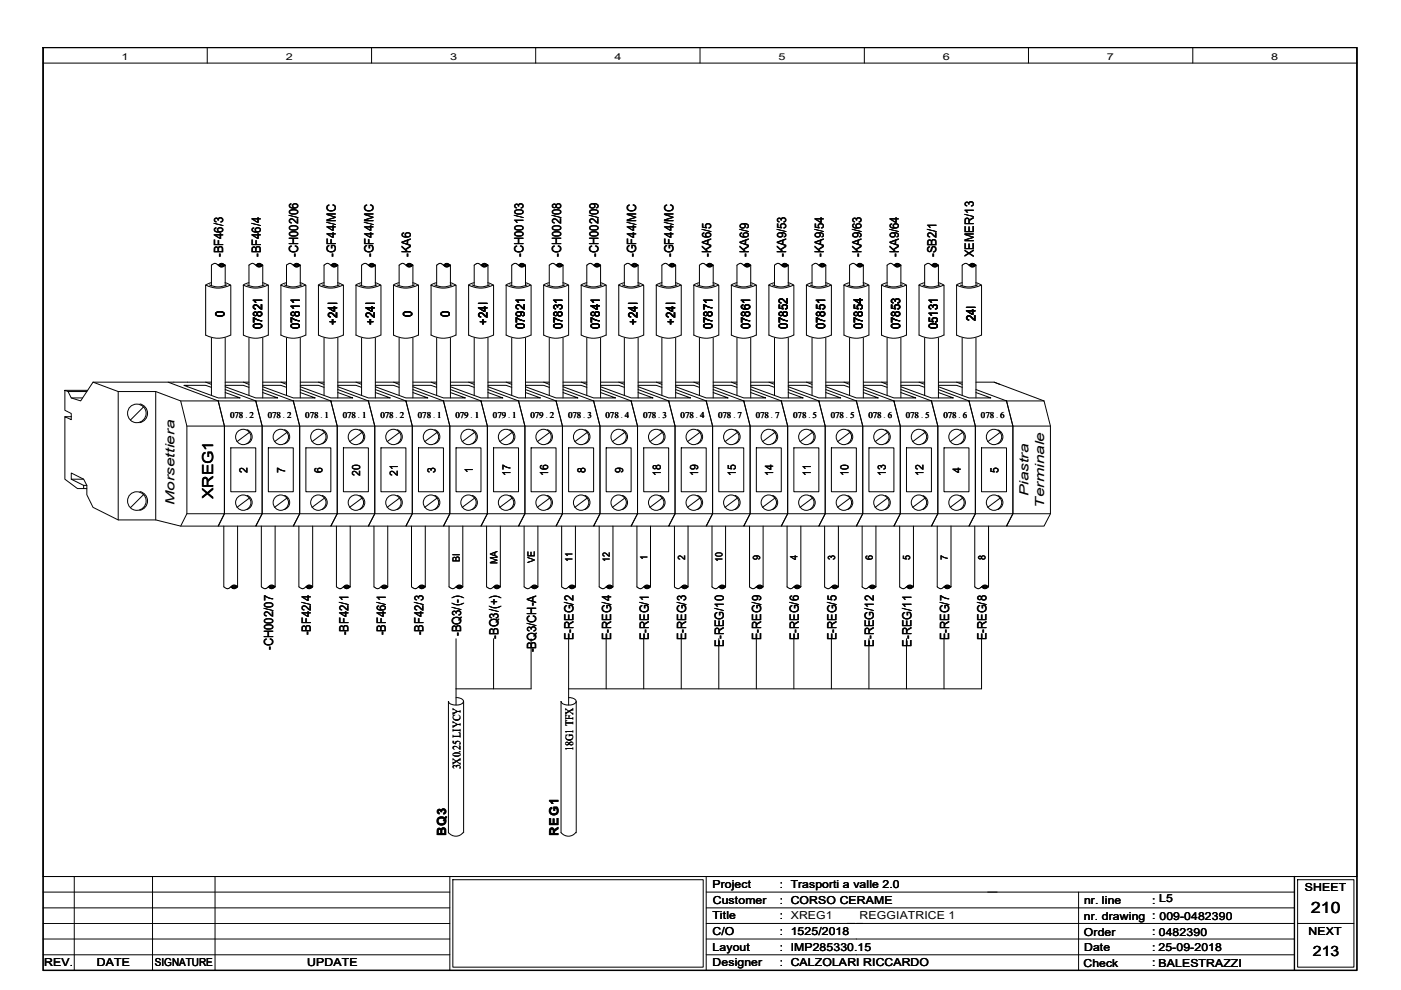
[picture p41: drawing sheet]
<svg xmlns="http://www.w3.org/2000/svg" width="297mm" height="210mm" viewBox="0 0 297 210" stroke-linecap="round" stroke-linejoin="round" font-family="sans-serif">
<defs><g id="words">
<text font-size="3.3" x="278" y="193.5">210</text>
<text font-size="3.2" x="45.2" y="105.7" transform="rotate(-90 45.2 105.7)">XREG1</text>
<text font-size="3" x="278.3" y="202.6">213</text>
<g font-size="2.7">
<text x="47.3" y="54.5" transform="rotate(-90 47.3 54.5)">-BF46/3</text>
<text x="55.3" y="54.5" transform="rotate(-90 55.3 54.5)">-BF46/4</text>
<text x="63.2" y="54.5" transform="rotate(-90 63.2 54.5)">-CH002/06</text>
<text x="71.2" y="54.5" transform="rotate(-90 71.2 54.5)">-GF44/MC</text>
<text x="79.2" y="54.5" transform="rotate(-90 79.2 54.5)">-GF44/MC</text>
<text x="87.1" y="54.5" transform="rotate(-90 87.1 54.5)">-KA6</text>
<text x="111" y="54.5" transform="rotate(-90 111 54.5)">-CH001/03</text>
<text x="119" y="54.5" transform="rotate(-90 119 54.5)">-CH002/08</text>
<text x="126.9" y="54.5" transform="rotate(-90 126.9 54.5)">-CH002/09</text>
<text x="134.9" y="54.5" transform="rotate(-90 134.9 54.5)">-GF44/MC</text>
<text x="142.8" y="54.5" transform="rotate(-90 142.8 54.5)">-GF44/MC</text>
<text x="150.8" y="54.5" transform="rotate(-90 150.8 54.5)">-KA6/5</text>
<text x="158.7" y="54.5" transform="rotate(-90 158.7 54.5)">-KA6/9</text>
<text x="166.7" y="54.5" transform="rotate(-90 166.7 54.5)">-KA9/53</text>
<text x="174.7" y="54.5" transform="rotate(-90 174.7 54.5)">-KA9/54</text>
<text x="182.6" y="54.5" transform="rotate(-90 182.6 54.5)">-KA9/63</text>
<text x="190.6" y="54.5" transform="rotate(-90 190.6 54.5)">-KA9/64</text>
<text x="198.5" y="54.5" transform="rotate(-90 198.5 54.5)">-SB2/1</text>
<text x="206.5" y="54.5" transform="rotate(-90 206.5 54.5)">XEMER/13</text>
<text x="47.6" y="67.1" transform="rotate(-90 47.6 67.1)">0</text>
<text x="55.6" y="69.8" transform="rotate(-90 55.6 69.8)">07821</text>
<text x="63.5" y="69.8" transform="rotate(-90 63.5 69.8)">07811</text>
<text x="71.5" y="68.8" transform="rotate(-90 71.5 68.8)">+24I</text>
<text x="79.5" y="68.8" transform="rotate(-90 79.5 68.8)">+24I</text>
<text x="87.4" y="67.1" transform="rotate(-90 87.4 67.1)">0</text>
<text x="95.4" y="67.1" transform="rotate(-90 95.4 67.1)">0</text>
<text x="103.3" y="68.8" transform="rotate(-90 103.3 68.8)">+24I</text>
<text x="111.3" y="69.8" transform="rotate(-90 111.3 69.8)">07921</text>
<text x="119.2" y="69.8" transform="rotate(-90 119.2 69.8)">07831</text>
<text x="127.2" y="69.8" transform="rotate(-90 127.2 69.8)">07841</text>
<text x="135.2" y="68.8" transform="rotate(-90 135.2 68.8)">+24I</text>
<text x="143.1" y="68.8" transform="rotate(-90 143.1 68.8)">+24I</text>
<text x="151.1" y="69.8" transform="rotate(-90 151.1 69.8)">07871</text>
<text x="159" y="69.8" transform="rotate(-90 159 69.8)">07861</text>
<text x="167" y="69.8" transform="rotate(-90 167 69.8)">07852</text>
<text x="175" y="69.8" transform="rotate(-90 175 69.8)">07851</text>
<text x="182.9" y="69.8" transform="rotate(-90 182.9 69.8)">07854</text>
<text x="190.9" y="69.8" transform="rotate(-90 190.9 69.8)">07853</text>
<text x="198.8" y="69.8" transform="rotate(-90 198.8 69.8)">05131</text>
<text x="206.8" y="68.1" transform="rotate(-90 206.8 68.1)">24I</text>
<text x="37" y="107.1" transform="rotate(-90 37 107.1)">Morsettiera</text>
<text x="218.1" y="105.2" transform="rotate(-90 218.1 105.2)">Piastra</text>
<text x="221.4" y="107.7" transform="rotate(-90 221.4 107.7)">Terminale</text>
<text x="58" y="137.8" transform="rotate(-90 58 137.8)">-CH002/07</text>
<text x="65.9" y="134.7" transform="rotate(-90 65.9 134.7)">-BF42/4</text>
<text x="73.9" y="134.7" transform="rotate(-90 73.9 134.7)">-BF42/1</text>
<text x="81.8" y="134.7" transform="rotate(-90 81.8 134.7)">-BF46/1</text>
<text x="89.8" y="134.7" transform="rotate(-90 89.8 134.7)">-BF42/3</text>
<text x="97.7" y="134.8" transform="rotate(-90 97.7 134.8)">-BQ3/(-)</text>
<text x="105.7" y="135.4" transform="rotate(-90 105.7 135.4)">-BQ3/(+)</text>
<text x="121.6" y="135.8" transform="rotate(-90 121.6 135.8)">E-REG/2</text>
<text x="129.6" y="135.8" transform="rotate(-90 129.6 135.8)">E-REG/4</text>
<text x="137.5" y="135.8" transform="rotate(-90 137.5 135.8)">E-REG/1</text>
<text x="145.5" y="135.8" transform="rotate(-90 145.5 135.8)">E-REG/3</text>
<text x="153.5" y="137.1" transform="rotate(-90 153.5 137.1)">E-REG/10</text>
<text x="161.4" y="135.8" transform="rotate(-90 161.4 135.8)">E-REG/9</text>
<text x="169.4" y="135.8" transform="rotate(-90 169.4 135.8)">E-REG/6</text>
<text x="177.3" y="135.8" transform="rotate(-90 177.3 135.8)">E-REG/5</text>
<text x="185.3" y="137.1" transform="rotate(-90 185.3 137.1)">E-REG/12</text>
<text x="193.2" y="137.1" transform="rotate(-90 193.2 137.1)">E-REG/11</text>
<text x="201.2" y="135.8" transform="rotate(-90 201.2 135.8)">E-REG/7</text>
<text x="209.2" y="135.8" transform="rotate(-90 209.2 135.8)">E-REG/8</text>
<text x="113.7" y="138.3" transform="rotate(-90 113.7 138.3)">-BQ3/CH-A</text>
<text x="94.6" y="177.3" transform="rotate(-90 94.6 177.3)">BQ3</text>
<text x="118.4" y="177.3" transform="rotate(-90 118.4 177.3)">REG1</text>
</g>
<g font-size="2.4">
<text x="52.5" y="100.2" transform="rotate(-90 52.5 100.2)">2</text>
<text x="60.4" y="100.2" transform="rotate(-90 60.4 100.2)">7</text>
<text x="68.4" y="100.2" transform="rotate(-90 68.4 100.2)">6</text>
<text x="76.4" y="100.8" transform="rotate(-90 76.4 100.8)">20</text>
<text x="84.3" y="100.8" transform="rotate(-90 84.3 100.8)">21</text>
<text x="92.3" y="100.2" transform="rotate(-90 92.3 100.2)">3</text>
<text x="100.3" y="100.2" transform="rotate(-90 100.3 100.2)">1</text>
<text x="108.2" y="100.8" transform="rotate(-90 108.2 100.8)">17</text>
<text x="116.2" y="100.8" transform="rotate(-90 116.2 100.8)">16</text>
<text x="124.2" y="100.2" transform="rotate(-90 124.2 100.2)">8</text>
<text x="132.1" y="100.2" transform="rotate(-90 132.1 100.2)">9</text>
<text x="140.1" y="100.8" transform="rotate(-90 140.1 100.8)">18</text>
<text x="148" y="100.8" transform="rotate(-90 148 100.8)">19</text>
<text x="156" y="100.8" transform="rotate(-90 156 100.8)">15</text>
<text x="164" y="100.8" transform="rotate(-90 164 100.8)">14</text>
<text x="171.9" y="100.8" transform="rotate(-90 171.9 100.8)">11</text>
<text x="179.9" y="100.8" transform="rotate(-90 179.9 100.8)">10</text>
<text x="187.8" y="100.8" transform="rotate(-90 187.8 100.8)">13</text>
<text x="195.8" y="100.8" transform="rotate(-90 195.8 100.8)">12</text>
<text x="203.7" y="100.2" transform="rotate(-90 203.7 100.2)">4</text>
<text x="211.7" y="100.2" transform="rotate(-90 211.7 100.2)">5</text>
<text x="121.5" y="159.1" transform="rotate(-90 121.5 159.1)">18G1 TFX</text>
<text x="97.6" y="163.1" transform="rotate(-90 97.6 163.1)">3X0.25 LIYCY</text>
</g>
<g font-size="2.3">
<text x="151.1" y="188.3">Project</text>
<text x="151.1" y="191.7">Customer</text>
<text x="165.4" y="188.3">: Trasporti a valle 2.0</text>
<text x="165.4" y="191.6">: CORSO CERAME</text>
<text x="229.9" y="191.6">nr. line</text>
<text x="244.3" y="191.6">: L5</text>
<text x="276.6" y="188.9">SHEET</text>
<text x="151.1" y="194.9">Title</text>
<text x="165.4" y="194.9">: XREG1</text>
<text x="182.2" y="194.9">REGGIATRICE 1</text>
<text x="229.8" y="195">nr. drawing : 009-0482390</text>
<text x="151.1" y="198.3">C/O</text>
<text x="151.1" y="201.6">Layout</text>
<text x="165.4" y="198.3">: 1525/2018</text>
<text x="165.4" y="201.6">: IMP285330.15</text>
<text x="229.8" y="198.5">Order</text>
<text x="229.9" y="201.5">Date</text>
<text x="244.3" y="198.3">: 0482390</text>
<text x="244.3" y="201.6">: 25-09-2018</text>
<text x="277.4" y="198.2">NEXT</text>
<text x="9.4" y="204.9">REV.</text>
<text x="20.5" y="204.9">DATE</text>
<text x="32.8" y="204.9">SIGNATURE</text>
<text x="65.1" y="204.9">UPDATE</text>
<text x="151.1" y="204.9">Designer</text>
<text x="165.4" y="204.9">: CALZOLARI RICCARDO</text>
<text x="229.7" y="204.9">Check</text>
<text x="244.3" y="204.9">: BALESTRAZZI</text>
<text x="245.6" y="204.9">BALESTRAZZI</text>
</g>
<g font-size="2.1">
<text x="97.5" y="119.1" transform="rotate(-90 97.5 119.1)">BI</text>
<text x="105.4" y="119.6" transform="rotate(-90 105.4 119.6)">MA</text>
<text x="113.4" y="119.5" transform="rotate(-90 113.4 119.5)">VE</text>
<text x="121.4" y="119.3" transform="rotate(-90 121.4 119.3)">11</text>
<text x="129.3" y="119.3" transform="rotate(-90 129.3 119.3)">12</text>
<text x="137.3" y="118.7" transform="rotate(-90 137.3 118.7)">1</text>
<text x="145.2" y="118.7" transform="rotate(-90 145.2 118.7)">2</text>
<text x="153.2" y="119.3" transform="rotate(-90 153.2 119.3)">10</text>
<text x="161.2" y="118.7" transform="rotate(-90 161.2 118.7)">9</text>
<text x="169.1" y="118.7" transform="rotate(-90 169.1 118.7)">4</text>
<text x="177.1" y="118.7" transform="rotate(-90 177.1 118.7)">3</text>
<text x="185" y="118.7" transform="rotate(-90 185 118.7)">6</text>
<text x="193" y="118.7" transform="rotate(-90 193 118.7)">5</text>
<text x="201" y="118.7" transform="rotate(-90 201 118.7)">7</text>
<text x="208.9" y="118.7" transform="rotate(-90 208.9 118.7)">8</text>
</g>
<g font-size="2">
<text x="25.8" y="12.7">1</text>
<text x="60.6" y="12.7">2</text>
<text x="95.4" y="12.7">3</text>
<text x="130.3" y="12.7">4</text>
<text x="165.1" y="12.7">5</text>
<text x="199.9" y="12.7">6</text>
<text x="234.7" y="12.7">7</text>
<text x="269.5" y="12.7">8</text>
</g>
<g font-size="1.9">
<text x="48.8" y="88.6">078 2</text>
<text x="56.8" y="88.6">078 2</text>
<text x="64.7" y="88.6">078 1</text>
<text x="72.7" y="88.6">078 1</text>
<text x="80.6" y="88.6">078 2</text>
<text x="88.6" y="88.6">078 1</text>
<text x="96.6" y="88.6">079 1</text>
<text x="104.5" y="88.6">079 1</text>
<text x="112.5" y="88.6">079 2</text>
<text x="120.4" y="88.6">078 3</text>
<text x="128.4" y="88.6">078 4</text>
<text x="136.4" y="88.6">078 3</text>
<text x="144.3" y="88.6">078 4</text>
<text x="152.3" y="88.6">078 7</text>
<text x="160.2" y="88.6">078 7</text>
<text x="168.2" y="88.6">078 5</text>
<text x="176.1" y="88.6">078 5</text>
<text x="184.1" y="88.6">078 6</text>
<text x="192.1" y="88.6">078 5</text>
<text x="200" y="88.6">078 6</text>
<text x="208" y="88.6">078 6</text>
</g>
<g font-size="1.8">
<text x="52" y="88.6">.</text>
<text x="60" y="88.6">.</text>
<text x="67.9" y="88.6">.</text>
<text x="75.9" y="88.6">.</text>
<text x="83.9" y="88.6">.</text>
<text x="91.8" y="88.6">.</text>
<text x="99.8" y="88.6">.</text>
<text x="107.7" y="88.6">.</text>
<text x="115.7" y="88.6">.</text>
<text x="123.7" y="88.6">.</text>
<text x="131.6" y="88.6">.</text>
<text x="139.6" y="88.6">.</text>
<text x="147.5" y="88.6">.</text>
<text x="155.5" y="88.6">.</text>
<text x="163.4" y="88.6">.</text>
<text x="171.4" y="88.6">.</text>
<text x="179.4" y="88.6">.</text>
<text x="187.3" y="88.6">.</text>
<text x="195.3" y="88.6">.</text>
<text x="203.2" y="88.6">.</text>
<text x="211.2" y="88.6">.</text>
</g>
</g></defs>
<path d="M9.1 10.1h278.6v195.6h-278.6zM274.4 185.8v19.9" fill="none" stroke="#000" stroke-width=".3"/>
<g fill="none" stroke="#000" stroke-width=".21">
<path d="M9.1 185.8h278.6M9.1 195.8h86.3M9.1 199.1h86.3M9.1 192.5h86.3M9.1 189.1h86.3M15.7 185.8v19.9M32.3 185.8v19.9M45.6 185.8v19.9M95.4 185.8v19.9M96 186.5h53.1v18.6h-53.1zM149.7 185.8v19.9M149.7 195.8h124.7"/>
<path d="M149.7 199.1h124.7M149.7 192.5h124.7M149.7 189.1h124.7M228.7 189.1v16.6M275.1 186.5h12v18.6h-12zM275.1 195.8h12M9.1 202.4h86.3M149.7 202.4h124.7"/>
</g>
<g fill="#fff">
<path d="M181.8 192.9h21.2v2.5h-21.2z" fill-rule="evenodd"/>
<path d="M181.8 192.9h21.2v2.5h-21.2z" fill-rule="evenodd"/>
<path d="M181.8 192.9h21.2v2.5h-21.2z" fill-rule="evenodd"/>
</g>
<g fill="none" stroke="#000" stroke-width=".21">
<path d="M9.1 10.1h278.6v195.6h-278.6zM9.1 10.1h278.6v175.7h-278.6zM9.1 13.4h278.6M43.9 10.1v3.3M78.8 10.1v3.3M113.6 10.1v3.3M148.4 10.1v3.3M183.3 10.1v3.3M218.1 10.1v3.3M252.9 10.1v3.3M44.8 59.9l-1.2 .6v10.6M46.3 56.2l.6-.4 .8 .4"/>
<path d="M46.4 56.2l.4-.2h.4a.26 .26 0 0 1 .4 .3 .26 .26 0 0 1-.4 .2h-.6zM46.6 56.2l.5-.1a.18 .18 0 0 1 .2 0 .18 .18 0 0 1 0 .2h-.7zM46.7 56.2h.6M47.7 59.9l1.2 .6M47.7 56.2l-.6 .4h-.4l-1-.8-.9 .4v4.4M47.7 56.2v4.4M52.8 59.9l-1.2 .6M54.2 56.2l.6-.4 .9 .4M54.4 56.2l.4-.2h.4a.26 .26 0 0 1 .3 .3 .26 .26 0 0 1-.3 .2h-.6zM54.5 56.2l.5-.1a.18 .18 0 0 1 .3 0 .18 .18 0 0 1 0 .2h-.7zM54.6 56.2h.7M55.7 59.9l1.2 .6v10.6"/>
<path d="M55.7 56.2l-.7 .4h-.3l-1.1-.8-.8 .4v4.4M55.7 56.2v4.4M60.7 59.9l-1.2 .6M62.2 56.2l.6-.4 .9 .4M62.3 56.2l.8-.2 .4 .3-.3 .2h-.5l-.3-.1zM62.5 56.2l.5-.1a.18 .18 0 0 1 .2 0 .18 .18 0 0 1 0 .2h-.6zM62.6 56.2h.6M63.6 59.9l1.2 .6 .1 10.6M63.7 56.2l-.7 .4h-.4l-1-.8-.9 .4v4.4M63.7 56.2v4.4M68.7 59.9l-1.2 .6M70.1 56.2l.6-.4 .9 .4"/>
<path d="M70.3 56.1l.4-.1 .6 .1a.17 .17 0 0 1 .2 .2 .17 .17 0 0 1-.3 .1l-.7 .1-.2-.2zM70.4 56.2l.8-.1a.26 .26 0 0 1-.1 .3 .26 .26 0 0 1-.3 0l-.4-.1zM70.6 56.2h.6M71.6 59.9l1.2 .6M71.6 56.2l-.7 .4h-.3l-1-.8-.9 .4v4.4M71.6 56.2v4.4M76.7 59.9l-1.3 .6M78.1 56.2l.6-.4 .9 .4M78.3 56.1l.7-.1 .5 .3-.3 .2h-.5l-.4-.2zM78.4 56.2l.8-.1a.26 .26 0 0 1-.1 .3 .26 .26 0 0 1-.3 0l-.4-.1zM78.5 56.2h.7M79.5 59.9l1.2 .6"/>
<path d="M79.6 56.2l-.7 .4h-.3l-1.1-.8-.8 .4v4.4M79.6 56.2v4.4M84.6 59.9l-1.2 .6M86.1 56.2l.6-.4 .8 .4M86.2 56.1l.4-.1 .6 .1a.17 .17 0 0 1 .2 .2 .17 .17 0 0 1-.2 .1l-.8 .1-.2-.2zM86.4 56.2l.8-.1a.26 .26 0 0 1-.2 .3 .26 .26 0 0 1-.3 0l-.3-.1zM86.5 56.2h.6M87.5 59.9l1.2 .6M87.5 56.2l-.6 .4h-.4l-1-.8-.9 .4v4.4M87.5 56.2v4.4M92.6 59.9l-1.2 .6M94 56.2l.6-.4 .9 .4"/>
<path d="M94.2 56.1l.4-.1 .6 .1a.17 .17 0 0 1 .1 .2 .17 .17 0 0 1-.2 .1l-.7 .1-.2-.2zM94.3 56.2l.8-.1a.26 .26 0 0 1-.1 .3 .26 .26 0 0 1-.3 0l-.4-.1zM94.4 56.2h.7M95.5 59.9l1.1 .6M95.5 56.2l-.7 .4h-.3l-1.1-.8-.8 .4v4.4M95.5 56.2v4.4M100.5 59.9l-1.2 .6M102 56.2l.6-.4 .9 .4M102.1 56.1l.4-.1 .7 .1a.17 .17 0 0 1 .1 .2 .17 .17 0 0 1-.2 .1l-.7 .1-.3-.2zM102.3 56.2l.8-.1a.26 .26 0 0 1-.1 .3 .26 .26 0 0 1-.3 0l-.4-.1zM102.4 56.2h.6M103.4 59.9l1.2 .6"/>
<path d="M103.5 56.2l-.7 .4h-.4l-1-.8-.9 .4v4.4M103.5 56.2v4.4M108.5 59.9l-1.2 .6M109.9 56.2l.6-.4 .9 .4M110.1 56.2l.4-.2h.4a.28 .28 0 0 1 .4 .2 .28 .28 0 0 1-.4 .3h-.6zM110.2 56.2l.8-.1a.26 .26 0 0 1-.1 .3 .26 .26 0 0 1-.3 0l-.4-.1zM110.4 56.2h.6M111.4 59.9l1.2 .6v10.6M111.4 56.2l-.7 .4h-.3l-1.1-.8-.8 .4v4.4M111.4 56.2v4.4M116.5 59.9l-1.3 .6M117.9 56.2l.6-.4 .9 .4"/>
<path d="M118.1 56.2l.3-.2h.4a.28 .28 0 0 1 .5 .2 .29 .29 0 0 1-.5 .3h-.5zM118.2 56.2l.8-.1a.26 .26 0 0 1-.1 .3 .26 .26 0 0 1-.3 0l-.4-.1zM118.3 56.2h.7M119.3 59.9l1.2 .6M119.4 56.2l-.7 .4-.6-.1-.8-.7-.8 .4v4.4M119.4 56.2v4.4M124.4 59.9l-1.2 .6M125.9 56.2l.5-.4 .9 .4M126 56.2l.4-.2h.4a.28 .28 0 0 1 .4 .2 .28 .28 0 0 1-.4 .3h-.6zM126.1 56.2l.8-.1a.18 .18 0 0 1 0 .3 .18 .18 0 0 1-.2 0l-.5-.1zM126.3 56.2h.6M127.3 59.9l1.2 .6"/>
<path d="M127.3 56.2l-.6 .4-.6-.1-.8-.7-.9 .4v4.4M127.3 56.2v4.4M132.4 59.9l-1.3 .6M133.8 56.2l.6-.4 .9 .4M134 56.2l.4-.2h.3a.28 .28 0 0 1 .5 .2 .29 .29 0 0 1-.5 .3h-.5zM134.1 56.2l.8-.1a.18 .18 0 0 1 0 .3 .18 .18 0 0 1-.2 0l-.5-.1zM134.2 56.2h.7M135.3 59.9l1.1 .6M135.3 56.2l-.7 .4-.5-.1-.9-.7-.8 .4v4.4M135.3 56.2v4.4M140.3 59.9l-1.2 .6M141.8 56.2l.6-.4 .3 .1 .6 .3"/>
<path d="M141.9 56.2l.4-.2h.4a.28 .28 0 0 1 .4 .2 .28 .28 0 0 1-.4 .3h-.5zM142.1 56.2l.8-.1a.18 .18 0 0 1 0 .3 .18 .18 0 0 1-.3 0l-.4-.1zM142.2 56.2h.6M143.2 59.9l1.2 .6M143.3 56.2l-.7 .4-.5-.1-.9-.7-.9 .4v4.4M143.3 56.2v4.4M148.3 59.9l-1.2 .6M149.7 56.2l.6-.4 .4 .1 .5 .3M149.9 56.1l.4-.1h.4a.28 .28 0 0 1 .4 .2 .28 .28 0 0 1-.4 .3h-.6l-.2-.3zM150 56.2l.8-.1a.18 .18 0 0 1 0 .3 .18 .18 0 0 1-.2 0l-.5-.1zM150.2 56.2h.6M151.2 59.9l1.2 .6"/>
<path d="M151.2 56.2l-.7 .4-.4-.1-1-.7-.8 .4v4.4M151.2 56.2v4.4M156.2 59.9l-1.2 .6M157.7 56.2l.6-.4 .4 .1 .5 .3M157.9 56.1l.3-.1h.4a.28 .28 0 0 1 .4 .2 .28 .28 0 0 1-.4 .3h-.5l-.3-.3zM158 56.2l.8-.1a.18 .18 0 0 1 0 .3 .18 .18 0 0 1-.3 0l-.4-.1zM158.1 56.2h.6M159.1 59.9l1.2 .6M159.2 56.2l-.7 .4-.5-.1-.9-.7-.9 .4v4.4M159.2 56.2v4.4M164.2 59.9l-1.2 .6M165.6 56.2l.6-.4 .4 .1 .5 .3"/>
<path d="M165.9 56.1l.3-.1h.4a.28 .28 0 0 1 .4 .2 .28 .28 0 0 1-.4 .3h-.6l-.2-.2zM165.9 56.2l.8-.1a.18 .18 0 0 1 0 .3 .18 .18 0 0 1-.2 0l-.5-.1zM166.1 56.2h.6M167.1 59.9l1.2 .6v10.6M167.1 56.2l-.6 .4-.5-.1-.9-.7-.9 .4v4.4M167.1 56.2v4.4M172.2 59.9l-1.3 .6M173.6 56.2l.6-.4 .4 .1 .5 .3M173.8 56.1l.4-.1h.3a.28 .28 0 0 1 .5 .2 .29 .29 0 0 1-.5 .3h-.5l-.2-.2zM173.9 56.2l.8-.1a.18 .18 0 0 1 0 .3 .18 .18 0 0 1-.2 0l-.5-.1zM174 56.2h.7M175 59.9l1.2 .6"/>
<path d="M175.1 56.2l-.6 .4-.6-.1-.9-.7-.8 .4v4.4M175.1 56.2v4.4M180.1 59.9l-1.2 .6M181.6 56.2l.6-.4 .3 .1 .5 .3M181.8 56.1l.3-.1h.4a.28 .28 0 0 1 .4 .2 .28 .28 0 0 1-.4 .3h-.6l-.2-.2zM181.9 56.2l.8-.1a.18 .18 0 0 1 0 .3 .18 .18 0 0 1-.3 0l-.5-.1zM182 56.2h.6M183 59.9l1.2 .6M183 56.2l-.6 .4-.5-.1-.9-.7-.9 .4v4.4M183 56.2v4.4M188.1 59.9l-1.2 .6M189.5 56.2l.6-.4 .4 .1 .5 .3"/>
<path d="M189.7 56.1l.4-.1h.4a.28 .28 0 0 1 .4 .2 .28 .28 0 0 1-.4 .3h-.6l-.2-.2zM189.8 56.2l.8-.1a.18 .18 0 0 1 0 .3 .18 .18 0 0 1-.2 0l-.5-.1zM189.9 56.2h.7M191 59.9l1.1 .6M191 56.2l-.6 .4-.5-.1-1-.7-.8 .4v4.4M191 56.2v4.4M196 59.9l-1.2 .6M197.5 56.2l.6-.4 .4 .1 .5 .3M197.7 56.2l.2-.2h.5a.28 .28 0 0 1 .4 .2 .28 .28 0 0 1-.4 .3h-.5zM197.8 56.2l.8-.1a.18 .18 0 0 1 0 .3 .18 .18 0 0 1-.3 0l-.4-.1zM197.9 56.2h.6M198.9 59.9l1.2 .6"/>
<path d="M199 56.2l-.7 .4-.5-.1-.9-.7-.9 .4v4.4M199 56.2v4.4M204 59.9l-1.2 .6M205.4 56.2l.6-.4 .4 .1 .5 .3M205.6 56.2l.4-.2h.4a.28 .28 0 0 1 .4 .2 .28 .28 0 0 1-.4 .3l-.7-.1zM205.7 56.2l.8-.1a.18 .18 0 0 1 0 .3 .18 .18 0 0 1-.2 0l-.5-.1zM205.9 56.2h.6M206.9 59.9l1.2 .6M206.9 56.2l-.6 .4-.5-.1-1-.7-.8 .4v4.4M206.9 56.2v4.4M43.6 60.4a5.5 5.5 0 0 0 5.3 0M43.6 71a5.5 5.5 0 0 0 5.3 0"/>
<path d="M44.4 60.4a4.2 4.2 0 0 0 3.7 0M44.8 71.6v12.2M47.7 71.6v12.8M48.9 60.5v10.6M51.6 71a5.4 5.4 0 0 0 5.3 0M52.4 60.4a4.2 4.2 0 0 0 3.6 0M52.8 71.6v12.2M55.7 71.6v12.8M56.9 60.4a5.6 5.6 0 0 1-5.3 .1v10.6M59.6 71a5.4 5.4 0 0 0 5.2 0M60.3 60.4a4.2 4.2 0 0 0 3.7 0M60.7 71.6v12.2"/>
<path d="M63.7 71.6v12.8M64.8 60.4a5.6 5.6 0 0 1-5.2 .1v10.6M67.5 71a5.4 5.4 0 0 0 5.3 0M68.3 60.4a4.2 4.2 0 0 0 3.7 0M68.7 71.6v12.2M71.6 71.6v12.8M72.8 60.4a5.6 5.6 0 0 1-5.3 .1v10.6M72.8 60.5v10.6M75.5 71a5.4 5.4 0 0 0 5.2 0M76.2 60.4a4.2 4.2 0 0 0 3.7 0M76.7 71.6v12.2M79.6 71.6v12.8"/>
<path d="M80.7 60.4a5.6 5.6 0 0 1-5.2 .1v10.6M80.8 60.5v10.6M83.4 71a5.4 5.4 0 0 0 5.3 0M84.2 60.4a4.2 4.2 0 0 0 3.7 0M84.6 71.6v12.2M87.5 71.6v12.8M88.7 60.4a5.6 5.6 0 0 1-5.3 .1v10.6M88.7 60.5v10.6M91.4 71a5.4 5.4 0 0 0 5.2 0M92.2 60.4a4.2 4.2 0 0 0 3.6 0M92.6 71.6v12.2M95.5 71.6v12.8"/>
<path d="M96.6 60.4a5.6 5.6 0 0 1-5.2 .1v10.6M96.7 60.5v10.6M99.4 71a5.4 5.4 0 0 0 5.2 0M99.4 60.5v10.6M100.1 60.4a4.2 4.2 0 0 0 3.7 0M100.5 71.6v12.2M103.5 71.6v12.8M104.6 60.4a5.6 5.6 0 0 1-5.2 .1M104.6 60.5v10.6M107.3 71a5.4 5.4 0 0 0 5.3 0M108.1 60.4a4.2 4.2 0 0 0 3.7 0M108.5 71.6v12.2"/>
<path d="M111.4 71.6v12.8M112.6 60.4a5.6 5.6 0 0 1-5.3 .1v10.6M115.3 71a5.4 5.4 0 0 0 5.2 0M116 60.4a4.2 4.2 0 0 0 3.7 0M116.5 71.6v12.2M119.4 71.6v12.8M120.5 60.4a5.6 5.6 0 0 1-5.2 .1v10.6M120.6 60.5v10.6M123.2 71a5.4 5.4 0 0 0 5.3 0M124 60.4a4.2 4.2 0 0 0 3.7 0M124.4 71.6v12.2M127.3 71.6v12.8"/>
<path d="M128.5 60.4a5.6 5.6 0 0 1-5.3 .1v10.6M128.5 60.5v10.6M131.2 71a5.4 5.4 0 0 0 5.2 0M131.9 60.4a4.2 4.2 0 0 0 3.7 0M132.4 71.6v12.2M135.3 71.6v12.8M136.4 60.4a5.6 5.6 0 0 1-5.2 .1v10.6M136.5 60.5v10.6M139.1 71a5.4 5.4 0 0 0 5.3 0M139.9 60.4a4.2 4.2 0 0 0 3.7 0M140.3 71.6v12.2M143.3 71.6v12.8"/>
<path d="M144.4 60.4a5.6 5.6 0 0 1-5.3 .1v10.6M144.4 60.5v10.6M147.1 71a5.4 5.4 0 0 0 5.3 0M147.1 60.5v10.6M147.9 60.4a4.2 4.2 0 0 0 3.6 0M148.3 71.6v12.2M151.2 71.6v12.8M152.4 60.4a5.6 5.6 0 0 1-5.3 .1M152.4 60.5v10.6M155.1 71a5.4 5.4 0 0 0 5.2 0M155.1 60.5v10.6M155.8 60.4a4.2 4.2 0 0 0 3.7 0"/>
<path d="M156.2 71.6v12.2M159.2 71.6v12.8M160.3 60.4a5.6 5.6 0 0 1-5.2 .1M160.4 60.5v10.6M163 71a5.4 5.4 0 0 0 5.3 0M163.8 60.4a4.2 4.2 0 0 0 3.7 0M164.2 71.6v12.2M167.1 71.6v12.8M168.3 60.4a5.6 5.6 0 0 1-5.3 .1v10.6M171 71a5.4 5.4 0 0 0 5.2 0M172.2 71.6v12.2M175.1 71.6v12.8"/>
<path d="M175.4 60.4a4.3 4.3 0 0 1-3.6 .1M176.2 60.4a5.6 5.6 0 0 1-5.2 .1v10.6M176.3 60.5v10.6M178.9 71a5.4 5.4 0 0 0 5.3 0M180.1 71.6v12.2M183 71.6v12.8M183.4 60.4a4.3 4.3 0 0 1-3.7 .1M184.2 60.4a5.6 5.6 0 0 1-5.3 .1v10.6M184.2 60.5v10.6M186.9 71a5.4 5.4 0 0 0 5.2 0M188.1 71.6v12.2M191 71.6v12.8"/>
<path d="M191.3 60.4a4.3 4.3 0 0 1-3.6 .1M192.1 60.4a5.6 5.6 0 0 1-5.2 .1v10.6M192.2 60.5v10.6M194.9 71a5.4 5.4 0 0 0 5.2 0M196 71.6v12.2M199 71.6v12.8M199.3 60.4a4.3 4.3 0 0 1-3.6 .1M200.1 60.4a5.6 5.6 0 0 1-5.2 .1v10.6M200.1 60.5v10.6M202.8 71a5.4 5.4 0 0 0 5.3 0M202.8 60.5v10.6M204 71.6v12.2"/>
<path d="M206.9 71.6v12.8M207.3 60.4a4.3 4.3 0 0 1-3.7 .1M208.1 60.4a5.6 5.6 0 0 1-5.3 .1M208.1 60.5v10.6M13.8 82.8l.6 .2 .7 1.4 2 .6 2.6-4h15.9l10.7 4 1.3 5.3v18.6l-1.3 2.6h-8l-5.3-1.3h-7.9l-5.4-2.6-1.3-2.7v-2l-.7-1.3-2.6-1.3v1.3l2.6 1.3v.7h-1.3l-2.6-2v-13.3l1.3 .7v-1.3l-1.3-.7zM13.8 88.3h1.3M13.8 82.8h4.7M14.4 83h4M15.1 84.4h2.4M19.7 81l5.4 2h7.9l5.3 2 1.3 5.3v18.6l-1.3 2.6M25.1 83v27.2M29.7 85.6a2.03 2.03 0 0 1 1.6 2 2.03 2.03 0 0 1-1.7 2"/>
<path d="M30.4 86.3l-2.8 2.8M33 83v27.2M35.6 81h8l1.2 .5M38.3 85h8M39.6 90.3h183.1M43.6 81h1.2M44.8 82.1l-1.2-.4h-4.6l7.3 2.7h4.6l-3.2-1.2M46.3 85h7.9l1.4 5.3v18.6l-1.4 2.6h-7.9l1.3-2.6v-18.6zM47.7 81h3.9l1.2 .5M47.7 81.7h3.9l1.2 .4M47.7 82l6.5 2.4h4.7l-3.2-1.2M47.7 82.6l6.5 2.4"/>
<path d="M48.9 95h5.3v9.3h-5.3zM51.6 81h1.2M52.4 91.1a1.57 1.57 0 0 1 1.1 1.5 1.57 1.57 0 0 1-1.2 1.5M52.9 91.7l-2.7 1.9M54.2 85h8l1.3 5.3v18.6l-1.3 2.6h-8l1.4-2.6v-18.6zM55.7 81h3.9l1.1 .5M55.7 81.7h3.9l1.1 .4M55.7 82l6.5 2.4h4.6l-3.1-1.2M55.7 82.6l6.5 2.4M56.9 95h5.3v9.3h-5.3zM59.6 81h1.1M60.3 91.1a1.57 1.57 0 0 1 1.1 1.5 1.57 1.57 0 0 1-1.1 1.5"/>
<path d="M60.9 91.7l-2.7 1.9M62.2 85h7.9l1.4 5.3v18.6l-1.4 2.6h-7.9l1.3-2.6v-18.6zM63.7 81h3.8l1.2 .5M63.7 81.7h3.8l1.2 .4M63.7 82l6.4 2.4h4.7l-3.2-1.2M63.7 82.6l6.4 2.4M64.9 95h5.2v9.3h-5.2zM67.5 81h1.2M68.3 91.1a1.57 1.57 0 0 1 1.1 1.5 1.57 1.57 0 0 1-1.2 1.5M68.8 91.7l-2.6 1.9M70.1 85h8l1.4 5.3v18.6l-1.4 2.6h-8l1.4-2.6v-18.6zM71.6 81h3.9l1.2 .5"/>
<path d="M71.6 81.7h3.9l1.2 .4M71.6 82l6.5 2.4h4.7l-3.2-1.2M71.6 82.6l6.5 2.4M72.8 95h5.3v9.3h-5.3zM75.5 81h1.2M76.2 91.1a1.57 1.57 0 0 1 1.1 1.5 1.57 1.57 0 0 1-1.1 1.5M76.8 91.7l-2.7 1.9M78.1 85h8l1.3 5.3v18.6l-1.3 2.6h-8l1.4-2.6v-18.6zM79.6 81h3.8l1.2 .5M79.6 81.7h3.8l1.2 .4M79.6 82l6.5 2.4h4.6l-3.2-1.2M79.6 82.6l6.5 2.4"/>
<path d="M80.8 95h5.3v9.3h-5.3zM83.4 81h1.2M84.2 91.1a1.57 1.57 0 0 1 1.1 1.5 1.57 1.57 0 0 1-1.1 1.5M84.7 91.7l-2.6 1.9M86.1 85h7.9l1.4 5.3v18.6l-1.4 2.6h-7.9l1.3-2.6v-18.6zM87.5 81h3.9l1.2 .5M87.5 81.7h3.9l1.2 .4M87.5 82l6.5 2.4h4.7l-3.2-1.2M87.5 82.6l6.5 2.4M88.7 95h5.3v9.3h-5.3zM91.4 81h1.2M92.2 91.1a1.57 1.57 0 0 1 1.1 1.5 1.57 1.57 0 0 1-1.2 1.5"/>
<path d="M92.7 91.7l-2.7 1.9M94 85h8l1.3 5.3v18.6l-1.3 2.6h-8l1.4-2.6v-18.6zM95.5 81h3.9l1.1 .5M95.5 81.7h3.9l1.1 .4M95.5 82l6.5 2.4h4.6l-3.1-1.2M95.5 82.6l6.5 2.4M96.7 95h5.3v9.3h-5.3zM99.4 81h1.1M100.1 91.1a1.57 1.57 0 0 1 1.1 1.5 1.57 1.57 0 0 1-1.1 1.5M100.7 91.7l-2.7 1.9M102 85h7.9l1.4 5.3v18.6l-1.4 2.6h-7.9l1.3-2.6v-18.6zM103.5 81h3.8l1.2 .5"/>
<path d="M103.5 81.7h3.8l1.2 .4M103.5 82l6.4 2.4h4.7l-3.2-1.2M103.5 82.6l6.4 2.4M104.6 95h5.3v9.3h-5.3zM107.3 81h1.2M108.1 91.1a1.57 1.57 0 0 1 1.1 1.5 1.57 1.57 0 0 1-1.2 1.5M108.6 91.7l-2.6 1.9M109.9 85h8l1.3 5.3v18.6l-1.3 2.6h-8l1.4-2.6v-18.6zM111.4 81h3.9l1.2 .5M111.4 81.7h3.9l1.2 .4M111.4 82l6.5 2.4h4.7l-3.2-1.2M111.4 82.6l6.5 2.4"/>
<path d="M112.6 95h5.3v9.3h-5.3zM115.3 81h1.2M116 91.1a1.57 1.57 0 0 1 1.1 1.5 1.57 1.57 0 0 1-1.1 1.5M116.6 91.7l-2.7 1.9M117.9 85h8l1.3 5.3v18.6l-1.3 2.6h-8l1.3-2.6v-18.6zM119.4 81h3.8l1.2 .5M119.4 81.7h3.8l1.2 .4M119.4 82l6.5 2.4h4.6l-3.2-1.2M119.4 82.6l6.5 2.4M120.6 95h5.3v9.3h-5.3zM123.2 81h1.2M124 91.1a1.57 1.57 0 0 1 1.1 1.5 1.57 1.57 0 0 1-1.2 1.5"/>
<path d="M124.5 91.7l-2.6 1.9M125.9 85h7.9l1.4 5.3v18.6l-1.4 2.6h-7.9l1.3-2.6v-18.6zM127.3 81h3.9l1.2 .5M127.3 81.7h3.9l1.2 .4M127.3 82l6.5 2.4h4.7l-3.2-1.2M127.3 82.6l6.5 2.4M128.5 95h5.3v9.3h-5.3zM131.2 81h1.2M131.9 91.1a1.57 1.57 0 0 1 1.2 1.5 1.57 1.57 0 0 1-1.2 1.5M132.5 91.7l-2.7 1.9M133.8 85h8l1.3 5.3v18.6l-1.3 2.6h-8l1.4-2.6v-18.6zM135.3 81h3.8l1.2 .5"/>
<path d="M135.3 81.7h3.8l1.2 .4M135.3 82l6.5 2.4h4.6l-3.1-1.2M135.3 82.6l6.5 2.4M136.5 95h5.3v9.3h-5.3zM139.1 81h1.2M139.9 91.1a1.57 1.57 0 0 1 1.1 1.5 1.57 1.57 0 0 1-1.1 1.5M140.5 91.7l-2.7 1.9M141.8 85h7.9l1.4 5.3v18.6l-1.4 2.6h-7.9l1.3-2.6v-18.6zM143.3 81h3.8l1.2 .5M143.3 81.7h3.8l1.2 .4M143.3 82l6.4 2.4h4.7l-3.2-1.2M143.3 82.6l6.4 2.4"/>
<path d="M144.4 95h5.3v9.3h-5.3zM147.1 81h1.2M147.9 91.1a1.57 1.57 0 0 1 1.1 1.5 1.57 1.57 0 0 1-1.2 1.5M148.4 91.7l-2.6 1.9M149.7 85h8l1.3 5.3v18.6l-1.3 2.6h-8l1.4-2.6v-18.6zM151.2 81h3.9l1.1 .5M151.2 81.7h3.9l1.1 .4M151.2 82l6.5 2.4h4.6l-3.1-1.2M151.2 82.6l6.5 2.4M152.4 95h5.3v9.3h-5.3zM155.1 81h1.1M155.8 91.1a1.57 1.57 0 0 1 1.1 1.5 1.57 1.57 0 0 1-1.1 1.5"/>
<path d="M156.4 91.7l-2.7 1.9M157.7 85h7.9l1.4 5.3v18.6l-1.4 2.6h-7.9l1.3-2.6v-18.6zM159.2 81h3.8l1.2 .5M159.2 81.7h3.8l1.2 .4M159.2 82l6.4 2.4h4.7l-3.2-1.2M159.2 82.6l6.4 2.4M160.4 95h5.2v9.3h-5.2zM163 81h1.2M163.8 91.1a1.57 1.57 0 0 1 1.1 1.5 1.57 1.57 0 0 1-1.2 1.5M164.3 91.7l-2.6 1.9M165.6 85h8l1.4 5.3v18.6l-1.4 2.6h-8l1.4-2.6v-18.6zM167.1 81h3.9l1.2 .5"/>
<path d="M167.1 81.7h3.9l1.2 .4M167.1 82l6.5 2.4h4.7l-3.2-1.2M167.1 82.6l6.5 2.4M168.3 95h5.3v9.3h-5.3zM171 81h1.2M171.8 91.1a1.56 1.56 0 0 1 1 1.5 1.56 1.56 0 0 1-1.1 1.5M172.3 91.7l-2.7 1.9M173.6 85h8l1.3 5.3v18.6l-1.3 2.6h-8l1.4-2.6v-18.6zM175.1 81h3.8l1.2 .5M175.1 81.7h3.8l1.2 .4M175.1 82l6.5 2.4h4.6l-3.2-1.2M175.1 82.6l6.5 2.4"/>
<path d="M176.3 95h5.3v9.3h-5.3zM178.9 81h1.2M179.7 91.1a1.56 1.56 0 0 1 1.1 1.5 1.56 1.56 0 0 1-1.1 1.5M180.3 91.7l-2.7 1.9M181.6 85h7.9l1.4 5.3v18.6l-1.4 2.6h-7.9l1.3-2.6v-18.6zM183 81h3.9l1.2 .5M183 81.7h3.9l1.2 .4M183 82l6.5 2.4h4.7l-3.2-1.2M183 82.6l6.5 2.4M184.2 95h5.3v9.3h-5.3zM186.9 81h1.2M187.7 91.1a1.56 1.56 0 0 1 1.1 1.5 1.56 1.56 0 0 1-1.1 1.5"/>
<path d="M188.2 91.7l-2.7 1.9M189.5 85h8l1.3 5.3v18.6l-1.3 2.6h-8l1.4-2.6v-18.6zM191 81h3.9l1.1 .5M191 81.7h3.9l1.1 .4M191 82l6.5 2.4h4.6l-3.1-1.2M191 82.6l6.5 2.4M192.2 95h5.3v9.3h-5.3zM194.9 81h1.1M195.7 91.1a1.56 1.56 0 0 1 1 1.5 1.56 1.56 0 0 1-1.1 1.5M196.2 91.7l-2.7 1.9M197.5 85h7.9l1.4 5.3v18.6l-1.4 2.6h-7.9l1.3-2.6v-18.6zM199 81h3.8l1.2 .5"/>
<path d="M199 81.7h3.8l1.2 .4M199 82l6.4 2.4h4.7l-3.2-1.2M199 82.6l6.4 2.4M200.1 95h5.3v9.3h-5.3zM202.8 81h1.2M203.6 91.1a1.56 1.56 0 0 1 1.1 1.5 1.56 1.56 0 0 1-1.1 1.5M204.1 91.7l-2.6 1.9M205.4 85h8l1.4 5.3v18.6l-1.4 2.6h-8l1.4-2.6v-18.6zM206.9 81h3.9l1.2 .5M206.9 82.6l6.5 2.4M208.1 95h5.3v9.3h-5.3zM210.8 81l10.6 4"/>
<path d="M211.6 91.1a1.56 1.56 0 0 1 1 1.5 1.56 1.56 0 0 1-1.1 1.5M212.1 91.7l-2.7 1.9M213.4 85h8l1.3 5.3v18.6l-1.3 2.6h-8l1.4-2.6v-18.6zM15.1 101.6h2.6M17.7 102.9h.7M17.7 103.6h.7M29.7 104.2a2.03 2.03 0 0 1 1.6 2 2.03 2.03 0 0 1-1.7 2M30.4 104.9l-2.8 2.8M39.6 108.9h183.1M47.5 111.5v12.9l.7 .4 1.3-.8h.3l.6 .4M50.4 111.5v12.9M52.4 105a1.57 1.57 0 0 1 1.1 1.5 1.57 1.57 0 0 1-1.2 1.5"/>
<path d="M52.9 105.6l-2.7 2M55.4 111.5v12.9l.8 .4 1.2-.8h.4l.5 .4M58.3 111.5v12.9M60.3 105a1.57 1.57 0 0 1 1.1 1.5 1.57 1.57 0 0 1-1.1 1.5M60.9 105.6l-2.7 2M63.4 111.5v12.9l.7 .4 1.3-.8h.3l.6 .4M66.3 111.5v12.9M68.3 105a1.57 1.57 0 0 1 1.1 1.5 1.57 1.57 0 0 1-1.2 1.5M68.8 105.6l-2.6 2M71.3 111.5v12.9l.8 .4 1.3-.8h.3l.5 .4M74.2 111.5v12.9M76.2 105a1.57 1.57 0 0 1 1.1 1.5 1.57 1.57 0 0 1-1.1 1.5"/>
<path d="M76.8 105.6l-2.7 2M79.3 111.5v12.9l.7 .4 1.3-.8h.4l.5 .4M82.2 111.5v12.9M84.2 105a1.57 1.57 0 0 1 1.1 1.5 1.57 1.57 0 0 1-1.1 1.5M84.7 105.6l-2.6 2M87.2 111.5v12.9l.8 .4 1.3-.8h.3l.6 .4M90.2 111.5v12.9M92.2 105a1.57 1.57 0 0 1 1.1 1.5 1.57 1.57 0 0 1-1.2 1.5M92.7 105.6l-2.7 2M95.2 111.5v12.9l.8 .4 1.2-.8h.4l.5 .4M98.1 111.5v12.9M100.1 105a1.57 1.57 0 0 1 1.1 1.5 1.57 1.57 0 0 1-1.1 1.5"/>
<path d="M100.7 105.6l-2.7 2M103.2 111.5v12.9l.7 .4 1.3-.8h.3l.6 .4M106.1 111.5v12.9M108.1 105a1.57 1.57 0 0 1 1.1 1.5 1.57 1.57 0 0 1-1.2 1.5M108.6 105.6l-2.6 2M111.1 111.5v12.9l.8 .4 1.3-.8h.3l.5 .4M114 111.5v12.9M116 105a1.57 1.57 0 0 1 1.1 1.5 1.57 1.57 0 0 1-1.1 1.5M116.6 105.6l-2.7 2M119.1 111.5v12.9l.7 .4 1.3-.8h.4l.5 .4M122 111.5v12.9M124 105a1.57 1.57 0 0 1 1.1 1.5 1.57 1.57 0 0 1-1.2 1.5"/>
<path d="M124.5 105.6l-2.6 2M127 111.5v12.9l.8 .4 1.3-.8h.3l.6 .4M130 111.5v12.9M131.9 105a1.57 1.57 0 0 1 1.2 1.5 1.57 1.57 0 0 1-1.2 1.5M132.5 105.6l-2.7 2M135 111.5v13l.8 .3 1.2-.8h.4l.5 .4M137.9 111.5v12.9M139.9 105a1.57 1.57 0 0 1 1.1 1.5 1.57 1.57 0 0 1-1.1 1.5M140.5 105.6l-2.7 2M143 111.5v13l.8 .3 1.2-.8h.3l.6 .4M145.9 111.5v12.9M147.9 105a1.57 1.57 0 0 1 1.1 1.5 1.57 1.57 0 0 1-1.2 1.5"/>
<path d="M148.4 105.6l-2.6 2M151 111.5v13l.7 .3 1.2-.8h.4l.5 .4M153.8 111.5v12.9M155.8 105a1.57 1.57 0 0 1 1.1 1.5 1.57 1.57 0 0 1-1.1 1.5M156.4 105.6l-2.7 2M158.9 111.5v13l.8 .3 1.2-.8h.3l.6 .4M161.8 111.5v12.9M163.8 105a1.57 1.57 0 0 1 1.1 1.5 1.57 1.57 0 0 1-1.2 1.5M164.3 105.6l-2.6 2M166.9 111.5v13l.7 .3 1.3-.8h.3l.6 .4M169.8 111.5v12.9M171.8 105.1a1.56 1.56 0 0 1 1 1.5 1.56 1.56 0 0 1-1.1 1.4"/>
<path d="M172.3 105.6l-2.7 2M174.8 111.5v13l.8 .3 1.2-.8h.4l.6 .4M177.8 111.5v12.9M179.7 105.1a1.56 1.56 0 0 1 1.1 1.5 1.56 1.56 0 0 1-1.1 1.4M180.3 105.6l-2.7 2M182.8 111.5v13l.8 .3 1.2-.8h.3l.6 .4M185.7 111.5v12.9M187.7 105.1a1.56 1.56 0 0 1 1.1 1.5 1.56 1.56 0 0 1-1.1 1.4M188.2 105.6l-2.7 2M190.8 111.5v13l.7 .3 1.2-.8h.4l.6 .4M193.7 111.5v12.9M195.7 105.1a1.56 1.56 0 0 1 1 1.5 1.56 1.56 0 0 1-1.1 1.4"/>
<path d="M196.2 105.6l-2.7 2M198.7 111.5v12.9l.7 .4 1.3-.8h.3l.6 .4M201.6 111.5v12.9M203.6 105.1a1.56 1.56 0 0 1 1.1 1.5 1.56 1.56 0 0 1-1.1 1.4M204.1 105.6l-2.6 2M206.7 111.5v12.9l.7 .4 1.3-.8h.3l.6 .4M209.6 111.5v12.9M211.6 105.1a1.56 1.56 0 0 1 1 1.5 1.56 1.56 0 0 1-1.1 1.4M212.1 105.6l-2.7 2M48.9 124.4l.7 .4 .8-.4M49.1 124.4l.3-.2h.5a.28 .28 0 0 1 .3 .3 .28 .28 0 0 1-.4 .2l-.6-.1zM49.2 124.4l.8-.1a.18 .18 0 0 1 0 .3 .18 .18 0 0 1-.3-.1h-.3z"/>
<path d="M49.3 124.4h.7M56.9 124.4l.6 .4 .8-.4M57 124.4l.4-.2h.5a.28 .28 0 0 1 .3 .3 .28 .28 0 0 1-.4 .2l-.6-.1zM57.1 124.4l.9-.1a.18 .18 0 0 1-.1 .3 .18 .18 0 0 1-.2-.1h-.4zM57.3 124.4h.7M64.9 124.4l.6 .4 .8-.4M65 124.3l.8-.1a.28 .28 0 0 1 .4 .3 .28 .28 0 0 1-.5 .2l-.6-.1zM65.1 124.4l.8-.1a.18 .18 0 0 1 0 .3 .18 .18 0 0 1-.3-.1h-.3zM65.2 124.4h.7M72.8 124.4l.6 .4 .8-.4M73 124.3l.8-.1a.28 .28 0 0 1 .3 .3 .28 .28 0 0 1-.4 .2h-.3a.27 .27 0 0 1-.3-.1 .27 .27 0 0 1-.1-.3zM73.1 124.4l.8-.1a.18 .18 0 0 1-.1 .3 .18 .18 0 0 1-.2-.1h-.4z"/>
<path d="M73.2 124.4h.7M80.8 124.4l.6 .4 .8-.4M81 124.3l.7-.1a.28 .28 0 0 1 .4 .3 .28 .28 0 0 1-.4 .2h-.4a.27 .27 0 0 1-.3-.1 .27 .27 0 0 1 0-.3zM81 124.4l.8-.1a.18 .18 0 0 1 0 .3 .18 .18 0 0 1-.3-.1h-.3zM81.1 124.4h.7M88.7 124.4l.7 .4 .8-.4M88.9 124.3l.8-.1a.28 .28 0 0 1 .3 .3 .28 .28 0 0 1-.4 .2h-.3a.27 .27 0 0 1-.3-.1 .27 .27 0 0 1-.1-.3zM89 124.4l.8-.1a.18 .18 0 0 1 0 .3 .18 .18 0 0 1-.3-.1h-.3zM89.1 124.4h.7M96.7 124.4l.6 .4 .8-.4M96.7 135.4v14.1M96.8 124.4l.4-.2h.5a.28 .28 0 0 1 .3 .3 .28 .28 0 0 1-.4 .2l-.6-.1z"/>
<path d="M96.9 124.4l.7-.1a.19 .19 0 0 1 .2 0 .19 .19 0 0 1 0 .3 .19 .19 0 0 1-.3-.1h-.4zM97.1 124.4h.6M104.6 124.4l.7 .4 .8-.4M104.6 135.4v10.6M104.8 124.4l.3-.2h.5a.28 .28 0 0 1 .4 .3 .28 .28 0 0 1-.5 .2l-.6-.1zM105 124.3h.5a.19 .19 0 0 1 .3 0 .19 .19 0 0 1 0 .3 .19 .19 0 0 1-.3-.1h-.1a.25 .25 0 0 1-.3 .1 .25 .25 0 0 1-.1-.3zM105 124.4h.7M112.6 124.4l.7 .4 .7-.4M112.6 135.4v10.6h-15.9M112.7 124.4l.4-.2h.5a.28 .28 0 0 1 .3 .3 .28 .28 0 0 1-.4 .2l-.6-.1zM112.9 124.4l.6-.1a.19 .19 0 0 1 .3 0 .19 .19 0 0 1-.1 .3 .19 .19 0 0 1-.3-.1h-.4zM113 124.4h.7"/>
<path d="M120.6 124.4l.6 .4 .8-.4M120.6 135.4v14.1M120.7 124.4l.3-.2h.5a.28 .28 0 0 1 .4 .3 .28 .28 0 0 1-.4 .2l-.6-.1zM120.9 124.4l.6-.1a.19 .19 0 0 1 .2 0 .19 .19 0 0 1 0 .3 .19 .19 0 0 1-.3-.1h-.4zM120.9 124.4h.7M128.5 124.4l.7 .4 .8-.4M128.5 135.4v10.6M128.6 124.4l.4-.2h.5a.28 .28 0 0 1 .3 .3 .28 .28 0 0 1-.4 .2l-.6-.1zM128.9 124.3h.5a.19 .19 0 0 1 .3 0 .19 .19 0 0 1-.1 .3 .19 .19 0 0 1-.2-.1h-.6zM128.9 124.4h.7M136.5 124.4l.7 .4 .7-.4M136.5 135.4v10.6"/>
<path d="M136.6 124.4l.3-.2h.6a.28 .28 0 0 1 .3 .3 .28 .28 0 0 1-.4 .2l-.6-.1zM136.8 124.3h.6a.19 .19 0 0 1 .2 0 .19 .19 0 0 1 0 .3 .19 .19 0 0 1-.3-.1h-.5zM136.9 124.4h.6M144.4 124.4l.7 .4 .8-.4M144.4 135.4v10.6M144.6 124.4l.3-.2h.5a.28 .28 0 0 1 .3 .3 .28 .28 0 0 1-.4 .2l-.6-.1zM144.7 124.4l.6-.1a.19 .19 0 0 1 .3 0 .19 .19 0 0 1-.1 .3 .19 .19 0 0 1-.2-.1h-.4zM144.8 124.4h.7M152.4 124.4l.7 .4 .7-.4M152.4 135.4v10.6M152.5 124.4l.4-.2h.4a.29 .29 0 0 1 .4 .3 .29 .29 0 0 1-.5 .2l-.5-.1zM152.7 124.3h.6a.19 .19 0 0 1 .2 0 .19 .19 0 0 1 0 .3 .19 .19 0 0 1-.3-.1h-.5z"/>
<path d="M152.8 124.4h.7M160.4 124.4l.6 .4 .8-.4M160.4 135.4v10.6M160.5 124.4l.3-.2h.5a.29 .29 0 0 1 .4 .3 .29 .29 0 0 1-.5 .2l-.5-.1zM160.7 124.4l.5-.1a.19 .19 0 0 1 .3 0 .19 .19 0 0 1 0 .3 .19 .19 0 0 1-.3-.1h-.4zM160.7 124.4h.7M168.3 124.4l.7 .4 .8-.4M168.3 135.4v10.6M168.4 124.4l.4-.2h.4a.29 .29 0 0 1 .4 .3 .29 .29 0 0 1-.4 .2l-.6-.1zM168.6 124.4l.6-.1a.19 .19 0 0 1 .3 0 .19 .19 0 0 1-.1 .3 .19 .19 0 0 1-.2-.1h-.5zM168.7 124.4h.7M176.3 124.4l.6 .4 .9-.4"/>
<path d="M176.3 135.4v10.6M176.4 124.4l.3-.2h.5a.29 .29 0 0 1 .4 .3 .29 .29 0 0 1-.5 .2l-.5-.1zM176.6 124.4l.6-.1a.19 .19 0 0 1 .2 0 .19 .19 0 0 1 0 .3 .19 .19 0 0 1-.3-.1h-.4zM176.7 124.4h.6M184.2 124.4l.7 .4 .8-.4M184.2 135.4v10.6M184.4 124.3l.7-.1a.31 .31 0 0 1 .4 .3 .31 .31 0 0 1-.5 .2l-.5-.1zM184.5 124.4l.6-.1a.19 .19 0 0 1 .3 0 .19 .19 0 0 1-.1 .3 .19 .19 0 0 1-.2-.1h-.4zM184.6 124.4h.7M192.2 124.4l.7 .4 .8-.4M192.2 135.4v10.6M192.4 124.3l.6-.1a.31 .31 0 0 1 .5 .3 .31 .31 0 0 1-.5 .2h-.3a.26 .26 0 0 1-.3-.1 .26 .26 0 0 1 0-.3z"/>
<path d="M192.5 124.4l.6-.1a.19 .19 0 0 1 .2 0 .19 .19 0 0 1 0 .3 .19 .19 0 0 1-.3-.1h-.4zM192.6 124.4h.6M200.1 124.4l.7 .4 .8-.4M200.1 135.4v10.6M200.3 124.3l.7-.1a.31 .31 0 0 1 .5 .3 .31 .31 0 0 1-.5 .2l-.6-.1zM200.4 124.4l.6-.1a.19 .19 0 0 1 .3 0 .19 .19 0 0 1 0 .3 .19 .19 0 0 1-.3-.1h-.4zM200.5 124.4h.7M208.1 124.4l.7 .4 .8-.4M208.1 135.4v10.6h-87.5M208.3 124.3l.7-.1a.31 .31 0 0 1 .4 .3 .31 .31 0 0 1-.5 .2h-.3a.26 .26 0 0 1-.3-.1 .26 .26 0 0 1 0-.3zM208.4 124.4l.6-.1a.19 .19 0 0 1 .3 0 .19 .19 0 0 1-.1 .3 .19 .19 0 0 1-.2-.1h-.5zM208.5 124.4h.7"/>
<path d="M96.7 147.9l.7 .1a.68 .68 0 0 1 .7 .3 .68 .68 0 0 1 0 .8l-.7 .3-1.1 .1a1.24 1.24 0 0 1-1.2-.8v27.9M98.3 148.7v27.9M120.6 147.9l.6 .1a.68 .68 0 0 1 .8 .3 .68 .68 0 0 1 0 .8l-.8 .3-1.1 .1a1.24 1.24 0 0 1-1.1-.8v27.9M122.2 148.7v27.9M98.2 176.5a1.96 1.96 0 0 1-3.1 0M122.1 176.5a1.96 1.96 0 0 1-3.1 0"/>
<circle cx="29" cy="87.6" r="1.98"/>
<circle cx="51.6" cy="92.6" r="1.63"/>
<circle cx="59.5" cy="92.6" r="1.63"/>
<circle cx="67.5" cy="92.6" r="1.63"/>
<circle cx="75.5" cy="92.6" r="1.63"/>
<circle cx="83.4" cy="92.6" r="1.63"/>
<circle cx="91.4" cy="92.6" r="1.63"/>
<circle cx="99.3" cy="92.6" r="1.63"/>
<circle cx="107.3" cy="92.6" r="1.63"/>
<circle cx="115.2" cy="92.6" r="1.63"/>
<circle cx="123.2" cy="92.6" r="1.63"/>
<circle cx="131.2" cy="92.6" r="1.63"/>
<circle cx="139.1" cy="92.6" r="1.63"/>
<circle cx="147.1" cy="92.6" r="1.63"/>
<circle cx="155" cy="92.6" r="1.63"/>
<circle cx="163" cy="92.6" r="1.63"/>
<circle cx="171" cy="92.6" r="1.63"/>
<circle cx="178.9" cy="92.6" r="1.63"/>
<circle cx="186.9" cy="92.6" r="1.63"/>
<circle cx="194.8" cy="92.6" r="1.63"/>
<circle cx="202.8" cy="92.6" r="1.63"/>
<circle cx="210.8" cy="92.6" r="1.63"/>
<circle cx="29" cy="106.2" r="1.98"/>
<circle cx="51.6" cy="106.6" r="1.63"/>
<circle cx="59.5" cy="106.6" r="1.63"/>
<circle cx="67.5" cy="106.6" r="1.63"/>
<circle cx="75.5" cy="106.6" r="1.63"/>
<circle cx="83.4" cy="106.6" r="1.63"/>
<circle cx="91.4" cy="106.6" r="1.63"/>
<circle cx="99.3" cy="106.6" r="1.63"/>
<circle cx="107.3" cy="106.6" r="1.63"/>
<circle cx="115.2" cy="106.6" r="1.63"/>
<circle cx="123.2" cy="106.6" r="1.63"/>
<circle cx="131.2" cy="106.6" r="1.63"/>
<circle cx="139.1" cy="106.6" r="1.63"/>
<circle cx="147.1" cy="106.6" r="1.63"/>
<circle cx="155" cy="106.6" r="1.63"/>
<circle cx="163" cy="106.6" r="1.63"/>
<circle cx="171" cy="106.6" r="1.63"/>
<circle cx="178.9" cy="106.6" r="1.63"/>
<circle cx="186.9" cy="106.6" r="1.63"/>
<circle cx="194.8" cy="106.6" r="1.63"/>
<circle cx="202.8" cy="106.6" r="1.63"/>
<circle cx="210.8" cy="106.6" r="1.63"/>
</g>
<use href="#words"/>
</svg>
